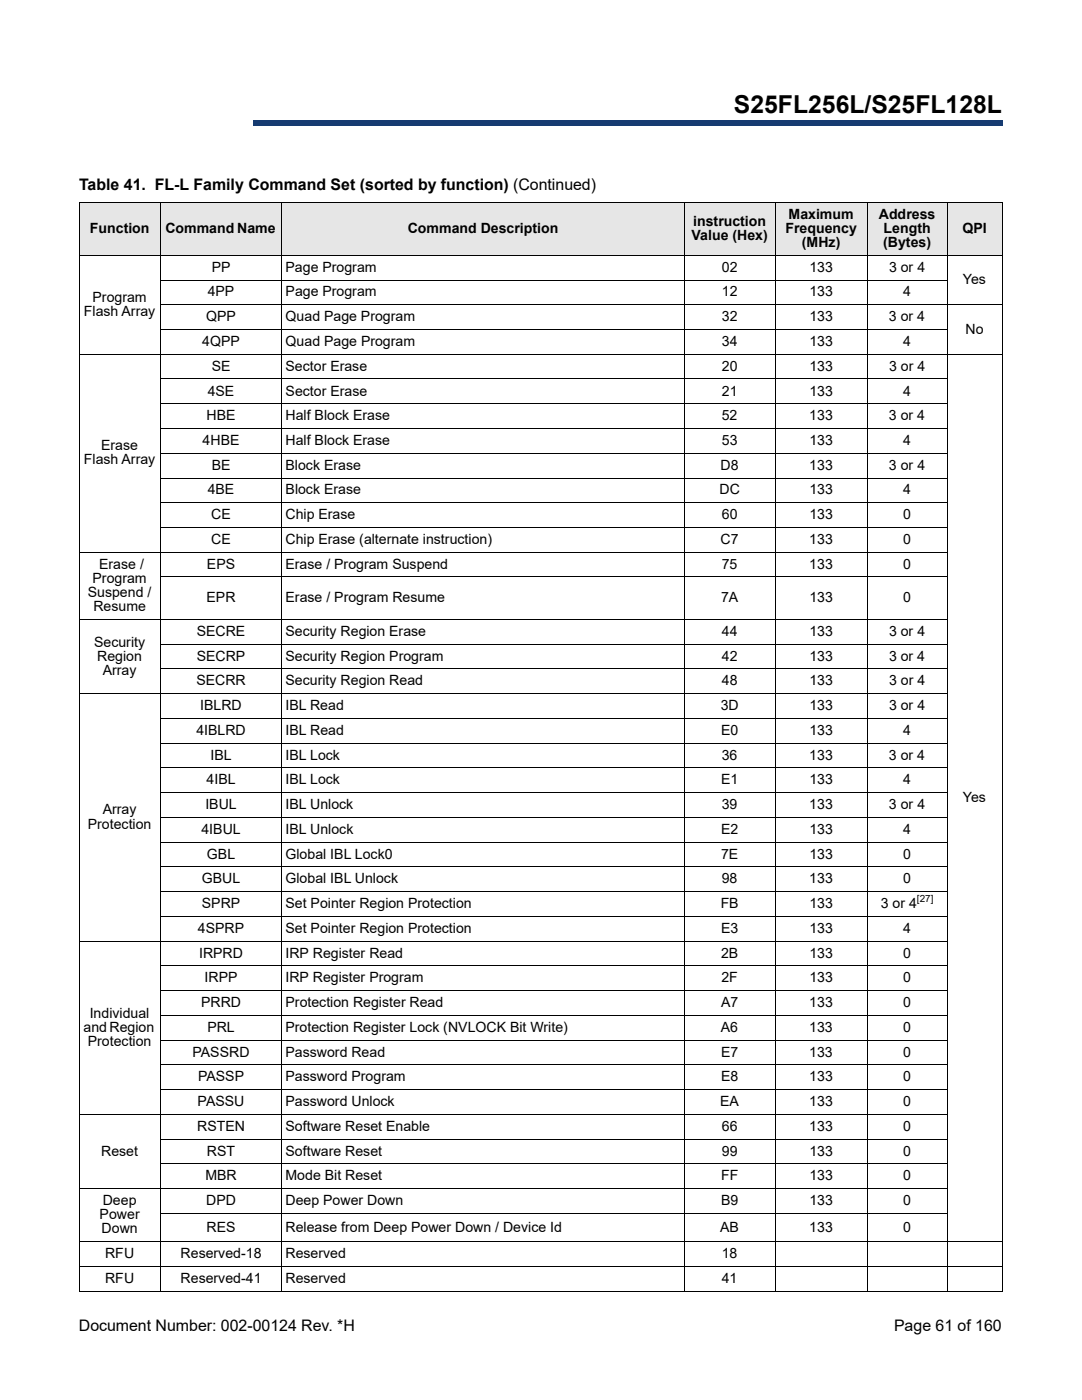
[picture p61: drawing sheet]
<svg xmlns="http://www.w3.org/2000/svg" width="216mm" height="279mm" viewBox="0 0 216 279" stroke-linecap="round" stroke-linejoin="round" font-family="sans-serif">
<defs><g id="words">
<text font-size="4.9" x="146.5" y="22.5">S25FL256L/S25FL128L</text>
<g font-size="3.2">
<text x="15.8" y="37.9">Table 41. FL-L Family Command Set (sorted by function) (Continued)</text>
<text x="15.7" y="265.6">Document Number: 002-00124 Rev. *H</text>
<text x="178.4" y="265.6">Page 61 of 160</text>
</g>
<g font-size="2.8">
<text x="17.9" y="46.5">Function</text>
<text x="33" y="46.5">Command Name</text>
<text x="81.4" y="46.5">Command Description</text>
<text x="138" y="47.9">Value (Hex)</text>
<text x="138.3" y="45.1">instruction</text>
<text x="156.7" y="46.5">Frequency</text>
<text x="157.4" y="43.6">Maximum</text>
<text x="175.4" y="43.6">Address</text>
<text x="176.3" y="46.5">Length</text>
<text x="192" y="46.5">QPI</text>
<text x="160" y="49.3">(MHz)</text>
<text x="176.2" y="49.3">(Bytes)</text>
<text x="41.4" y="59.2">4PP</text>
<text x="42.2" y="54.2">PP</text>
<text x="57" y="54.2">Page Program</text>
<text x="57" y="59.2">Page Program</text>
<text x="144" y="59.2">12</text>
<text x="144" y="54.2">02</text>
<text x="161.5" y="59.2">133</text>
<text x="161.5" y="54.2">133</text>
<text x="177.4" y="54.2">3 or 4</text>
<text x="180.2" y="59.2">4</text>
<text x="192.2" y="56.7">Yes</text>
<text x="16.7" y="63.1">Flash Array</text>
<text x="18.5" y="60.2">Program</text>
<text x="41.1" y="64.1">QPP</text>
<text x="57" y="64.1">Quad Page Program</text>
<text x="144" y="64.1">32</text>
<text x="161.5" y="64.1">133</text>
<text x="177.4" y="64.1">3 or 4</text>
<text x="40.4" y="69">4QPP</text>
<text x="57" y="69">Quad Page Program</text>
<text x="144" y="69">34</text>
<text x="161.5" y="69">133</text>
<text x="180.2" y="69">4</text>
<text x="192.7" y="66.6">No</text>
<text x="42.2" y="74">SE</text>
<text x="57" y="74">Sector Erase</text>
<text x="144" y="74">20</text>
<text x="161.5" y="74">133</text>
<text x="177.4" y="74">3 or 4</text>
<text x="41.2" y="83.9">HBE</text>
<text x="41.4" y="78.9">4SE</text>
<text x="57" y="78.9">Sector Erase</text>
<text x="57" y="83.9">Half Block Erase</text>
<text x="144" y="83.9">52</text>
<text x="144" y="78.9">21</text>
<text x="161.5" y="83.9">133</text>
<text x="161.5" y="78.9">133</text>
<text x="177.4" y="83.9">3 or 4</text>
<text x="180.2" y="78.9">4</text>
<text x="20.2" y="89.9">Erase</text>
<text x="40.4" y="88.8">4HBE</text>
<text x="57" y="88.8">Half Block Erase</text>
<text x="144" y="88.8">53</text>
<text x="161.5" y="88.8">133</text>
<text x="180.2" y="88.8">4</text>
<text x="16.7" y="92.7">Flash Array</text>
<text x="42.2" y="93.7">BE</text>
<text x="57" y="93.7">Block Erase</text>
<text x="143.8" y="93.7">D8</text>
<text x="161.5" y="93.7">133</text>
<text x="177.4" y="93.7">3 or 4</text>
<text x="41.4" y="98.7">4BE</text>
<text x="57" y="98.7">Block Erase</text>
<text x="143.6" y="98.7">DC</text>
<text x="161.5" y="98.7">133</text>
<text x="180.2" y="98.7">4</text>
<text x="42.2" y="103.6">CE</text>
<text x="57" y="103.6">Chip Erase</text>
<text x="144" y="103.6">60</text>
<text x="161.5" y="103.6">133</text>
<text x="180.2" y="103.6">0</text>
<text x="19.8" y="113.5">Erase /</text>
<text x="41.3" y="113.5">EPS</text>
<text x="42.2" y="108.6">CE</text>
<text x="57" y="113.5">Erase / Program Suspend</text>
<text x="57" y="108.6">Chip Erase (alternate instruction)</text>
<text x="143.8" y="108.6">C7</text>
<text x="144" y="113.5">75</text>
<text x="161.5" y="108.6">133</text>
<text x="161.5" y="113.5">133</text>
<text x="180.2" y="108.6">0</text>
<text x="180.2" y="113.5">0</text>
<text x="17.5" y="119.1">Suspend /</text>
<text x="18.5" y="116.3">Program</text>
<text x="18.6" y="122">Resume</text>
<text x="41.2" y="120.2">EPR</text>
<text x="57" y="120.2">Erase / Program Resume</text>
<text x="143.9" y="120.2">7A</text>
<text x="161.5" y="120.2">133</text>
<text x="180.2" y="120.2">0</text>
<text x="18.8" y="129">Security</text>
<text x="19.4" y="131.8">Region</text>
<text x="39.3" y="126.9">SECRE</text>
<text x="39.3" y="131.8">SECRP</text>
<text x="57" y="126.9">Security Region Erase</text>
<text x="57" y="131.8">Security Region Program</text>
<text x="144" y="131.8">42</text>
<text x="144" y="126.9">44</text>
<text x="161.5" y="131.8">133</text>
<text x="161.5" y="126.9">133</text>
<text x="177.4" y="131.8">3 or 4</text>
<text x="177.4" y="126.9">3 or 4</text>
<text x="20.5" y="134.7">Array</text>
<text x="39.2" y="136.8">SECRR</text>
<text x="57" y="136.8">Security Region Read</text>
<text x="144.1" y="136.8">48</text>
<text x="161.5" y="136.8">133</text>
<text x="177.4" y="136.8">3 or 4</text>
<text x="40" y="141.7">IBLRD</text>
<text x="57" y="141.7">IBL Read</text>
<text x="143.8" y="141.7">3D</text>
<text x="161.5" y="141.7">133</text>
<text x="177.4" y="141.7">3 or 4</text>
<text x="39.2" y="146.7">4IBLRD</text>
<text x="57" y="146.7">IBL Read</text>
<text x="143.9" y="146.7">E0</text>
<text x="161.5" y="146.7">133</text>
<text x="180.2" y="146.7">4</text>
<text x="42" y="151.6">IBL</text>
<text x="57" y="151.6">IBL Lock</text>
<text x="144" y="151.6">36</text>
<text x="161.5" y="151.6">133</text>
<text x="177.4" y="151.6">3 or 4</text>
<text x="41" y="161.5">IBUL</text>
<text x="41.2" y="156.5">4IBL</text>
<text x="57" y="161.5">IBL Unlock</text>
<text x="57" y="156.5">IBL Lock</text>
<text x="143.9" y="156.5">E1</text>
<text x="144" y="161.5">39</text>
<text x="161.5" y="161.5">133</text>
<text x="161.5" y="156.5">133</text>
<text x="177.4" y="161.5">3 or 4</text>
<text x="180.2" y="156.5">4</text>
<text x="192.2" y="160.1">Yes</text>
<text x="17.5" y="165.4">Protection</text>
<text x="20.5" y="162.5">Array</text>
<text x="40.2" y="166.4">4IBUL</text>
<text x="57" y="166.4">IBL Unlock</text>
<text x="143.9" y="166.4">E2</text>
<text x="161.5" y="166.4">133</text>
<text x="180.2" y="166.4">4</text>
<text x="41.3" y="171.4">GBL</text>
<text x="57" y="171.4">Global IBL Lock0</text>
<text x="143.9" y="171.4">7E</text>
<text x="161.5" y="171.4">133</text>
<text x="180.2" y="171.4">0</text>
<text x="40.3" y="176.3">GBUL</text>
<text x="57" y="176.3">Global IBL Unlock</text>
<text x="144" y="176.3">98</text>
<text x="161.5" y="176.3">133</text>
<text x="180.2" y="176.3">0</text>
<text x="40.3" y="181.2">SPRP</text>
<text x="57" y="181.2">Set Pointer Region Protection</text>
<text x="143.8" y="181.2">FB</text>
<text x="161.5" y="181.2">133</text>
<text x="175.8" y="181.2">3 or 4</text>
<text x="39.5" y="186.2">4SPRP</text>
<text x="39.7" y="191.1">IRPRD</text>
<text x="57" y="186.2">Set Pointer Region Protection</text>
<text x="57" y="191.1">IRP Register Read</text>
<text x="143.9" y="191.1">2B</text>
<text x="143.9" y="186.2">E3</text>
<text x="161.5" y="191.1">133</text>
<text x="161.5" y="186.2">133</text>
<text x="180.2" y="191.1">0</text>
<text x="180.2" y="186.2">4</text>
<text x="40.8" y="196">IRPP</text>
<text x="57" y="196">IRP Register Program</text>
<text x="144" y="196">2F</text>
<text x="161.5" y="196">133</text>
<text x="180.2" y="196">0</text>
<text x="17.9" y="203.1">Individual</text>
<text x="40.1" y="201">PRRD</text>
<text x="57" y="201">Protection Register Read</text>
<text x="143.9" y="201">A7</text>
<text x="161.5" y="201">133</text>
<text x="180.2" y="201">0</text>
<text x="16.7" y="205.9">and Region</text>
<text x="17.5" y="208.7">Protection</text>
<text x="41.4" y="205.9">PRL</text>
<text x="57" y="205.9">Protection Register Lock (NVLOCK Bit Write)</text>
<text x="143.9" y="205.9">A6</text>
<text x="161.5" y="205.9">133</text>
<text x="180.2" y="205.9">0</text>
<text x="38.4" y="210.9">PASSRD</text>
<text x="39.5" y="215.8">PASSP</text>
<text x="57" y="210.9">Password Read</text>
<text x="57" y="215.8">Password Program</text>
<text x="143.9" y="210.9">E7</text>
<text x="143.9" y="215.8">E8</text>
<text x="161.5" y="210.9">133</text>
<text x="161.5" y="215.8">133</text>
<text x="180.2" y="210.9">0</text>
<text x="180.2" y="215.8">0</text>
<text x="39.4" y="220.7">PASSU</text>
<text x="57" y="220.7">Password Unlock</text>
<text x="143.7" y="220.7">EA</text>
<text x="161.5" y="220.7">133</text>
<text x="180.2" y="220.7">0</text>
<text x="39.3" y="225.7">RSTEN</text>
<text x="57" y="225.7">Software Reset Enable</text>
<text x="144" y="225.7">66</text>
<text x="161.5" y="225.7">133</text>
<text x="180.2" y="225.7">0</text>
<text x="20.2" y="230.6">Reset</text>
<text x="41.3" y="230.6">RST</text>
<text x="57" y="230.6">Software Reset</text>
<text x="144" y="230.6">99</text>
<text x="161.5" y="230.6">133</text>
<text x="180.2" y="230.6">0</text>
<text x="41" y="235.6">MBR</text>
<text x="57" y="235.6">Mode Bit Reset</text>
<text x="143.9" y="235.6">FF</text>
<text x="161.5" y="235.6">133</text>
<text x="180.2" y="235.6">0</text>
<text x="19.9" y="243.3">Power</text>
<text x="20.5" y="240.5">Deep</text>
<text x="41.1" y="240.5">DPD</text>
<text x="41.2" y="245.8">RES</text>
<text x="57" y="240.5">Deep Power Down</text>
<text x="57" y="245.8">Release from Deep Power Down / Device Id</text>
<text x="143.7" y="245.8">AB</text>
<text x="143.9" y="240.5">B9</text>
<text x="161.5" y="245.8">133</text>
<text x="161.5" y="240.5">133</text>
<text x="180.2" y="245.8">0</text>
<text x="180.2" y="240.5">0</text>
<text x="20.3" y="246.1">Down</text>
<text x="21" y="251.1">RFU</text>
<text x="36" y="251.1">Reserved-18</text>
<text x="57" y="251.1">Reserved</text>
<text x="144" y="251.1">18</text>
<text x="21" y="256">RFU</text>
<text x="36" y="256">Reserved-41</text>
<text x="57" y="256">Reserved</text>
<text x="144" y="256">41</text>
</g>
<text font-size="2" x="183" y="180.1">[27]</text>
</g></defs>
<path d="M50.6 24.1h149.5v.9h-149.5z" fill="#163b71"/>
<path d="M50.5 25h149.5M50.6 24.1h149.4" fill="none" stroke="#163b71" stroke-width=".2"/>
<path d="M50.5 24h.2v1h-.2z" fill="#163b71"/>
<path d="M16 16.5h32.4v10.1h-32.4z" fill="#fff"/>
<g fill="#e6e6e6">
<path d="M15.8 40.3h16.2v10.6h-16.2z"/>
<path d="M32 40.3h24.3v10.6h-24.3z"/>
<path d="M56.3 40.3h80.2v10.6h-80.2z"/>
<path d="M136.5 40.3h18.2v10.6h-18.2z"/>
<path d="M154.7 40.3h18.3v10.6h-18.3z"/>
<path d="M173 40.3h16v10.6h-16z"/>
<path d="M189 40.3h10.9v10.6h-10.9z"/>
</g>
<g fill="none" stroke="#000" stroke-width=".2">
<path d="M15.7 40.3h184.3M15.7 50.9h184.3M15.8 40.4v217.2M31.9 55.9h157.2M32 40.3v217.5M56.3 40.3v217.5M136.5 40.3v217.5M154.7 40.3v217.5M173 40.3v217.5M189 40.3v217.5M199.9 40.4v217.2M15.7 70.7h184.3"/>
<path d="M31.9 60.8h168.1M31.9 65.8h157.2M31.9 75.6h157.2M31.9 80.6h157.2M31.9 85.5h157.2M31.9 90.4h157.2M31.9 95.4h157.2M15.7 110.2h173.4M31.9 100.3h157.2M31.9 105.3h157.2M31.9 115.1h157.2M15.7 123.6h173.4"/>
<path d="M15.7 138.4h173.4M31.9 128.5h157.2M31.9 133.5h157.2M31.9 143.4h157.2M31.9 148.3h157.2M31.9 153.2h157.2M31.9 158.2h157.2M31.9 163.1h157.2M31.9 168.1h157.2M31.9 173h157.2M31.9 177.9h157.2M15.7 187.8h173.4"/>
<path d="M31.9 182.9h157.2M31.9 192.8h157.2M31.9 197.7h157.2M31.9 202.6h157.2M31.9 207.6h157.2M31.9 212.5h157.2M31.9 217.4h157.2M15.7 222.4h173.4M15.7 237.2h173.4M31.9 227.3h157.2M31.9 232.3h157.2M15.7 247.8h184.3"/>
<path d="M15.7 252.7h184.3M15.7 257.7h184.3M31.9 242.1h157.2"/>
</g>
<use href="#words"/>
</svg>
